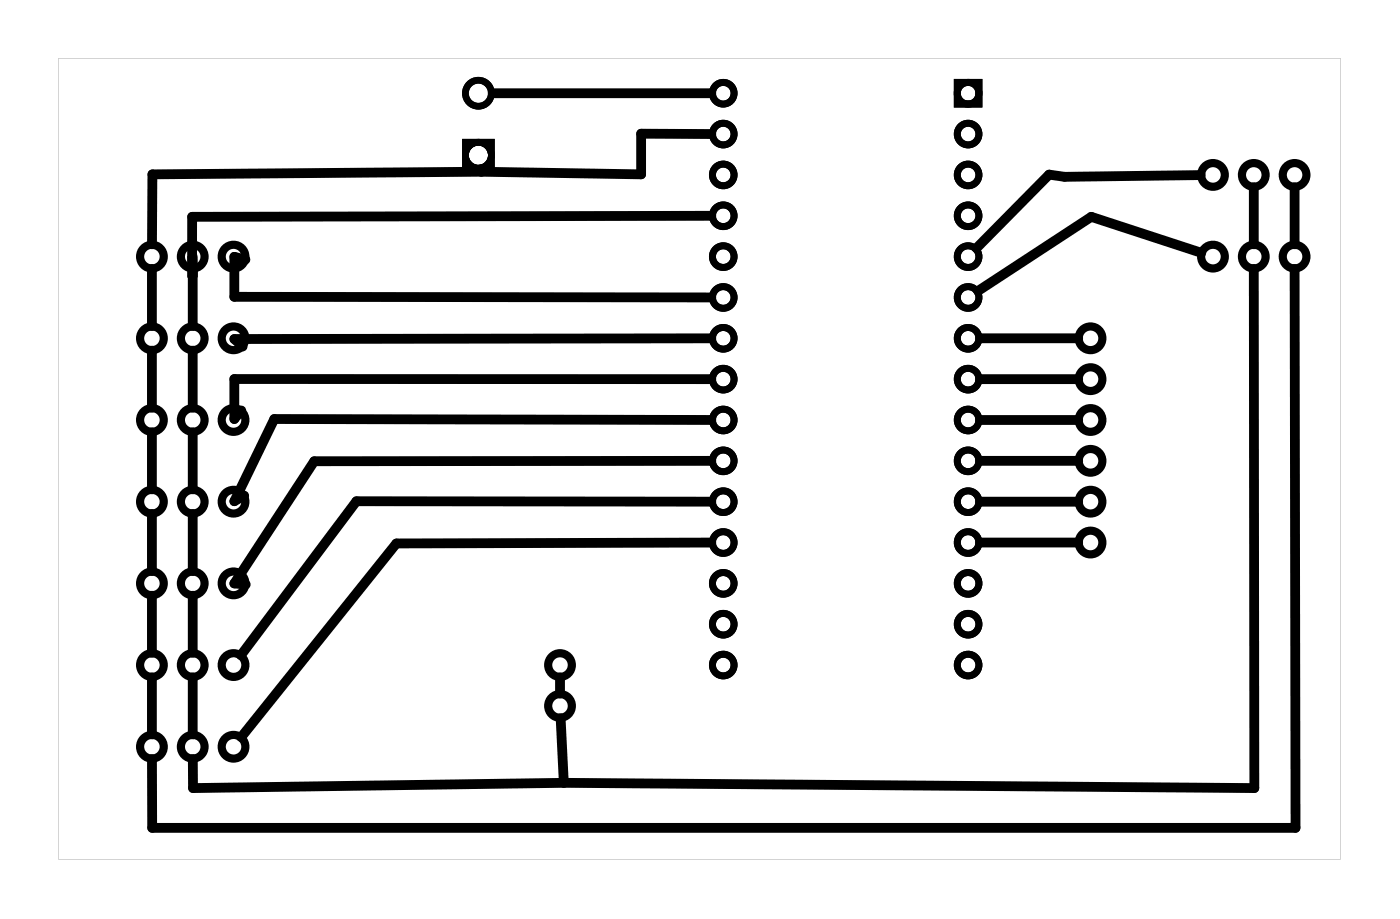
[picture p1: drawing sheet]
<svg xmlns="http://www.w3.org/2000/svg" width="87mm" height="57mm" viewBox="0 0 87 57" stroke-linecap="round" stroke-linejoin="round" font-family="sans-serif">
<g fill="#000">
<path d="M3.6 3.6h79.8v49.8h-79.8zM3.6 3.6v49.8h79.8v-49.8z"/>
<path d="M28.8 8.6h2v2.1h-2zM29.2 9.7a.6 .6 0 0 0 1.2 0 .6 .6 0 0 0-1.2 0z"/>
<path d="M28.8 8.6h2v2.1h-2zM29.2 9.7a.6 .6 0 0 0 1.2 0 .6 .6 0 0 0-1.2 0z"/>
</g>
<g fill="none" stroke="#000" stroke-width=".51">
<circle cx="9.5" cy="16" r=".74"/>
<circle cx="12" cy="16" r=".74"/>
<circle cx="14.5" cy="16" r=".74"/>
<circle cx="75.5" cy="16" r=".74"/>
<circle cx="75.5" cy="10.9" r=".74"/>
<circle cx="78" cy="10.9" r=".74"/>
<circle cx="78" cy="16" r=".74"/>
<circle cx="80.6" cy="16" r=".74"/>
<circle cx="80.6" cy="10.9" r=".74"/>
<circle cx="9.5" cy="26.1" r=".74"/>
<circle cx="9.5" cy="21" r=".74"/>
<circle cx="9.5" cy="36.3" r=".74"/>
<circle cx="9.5" cy="31.2" r=".74"/>
<circle cx="12" cy="36.3" r=".74"/>
<circle cx="12" cy="26.1" r=".74"/>
<circle cx="12" cy="31.2" r=".74"/>
<circle cx="12" cy="21" r=".74"/>
<circle cx="14.5" cy="26.1" r=".74"/>
<circle cx="14.5" cy="31.2" r=".74"/>
<circle cx="14.5" cy="21" r=".74"/>
<circle cx="14.5" cy="36.3" r=".74"/>
<circle cx="67.9" cy="23.6" r=".74"/>
<circle cx="67.9" cy="21" r=".74"/>
<circle cx="67.9" cy="28.7" r=".74"/>
<circle cx="67.9" cy="26.1" r=".74"/>
<circle cx="67.9" cy="31.2" r=".74"/>
<circle cx="67.9" cy="33.7" r=".74"/>
<circle cx="9.5" cy="41.4" r=".74"/>
<circle cx="9.5" cy="46.4" r=".74"/>
<circle cx="12" cy="41.4" r=".74"/>
<circle cx="12" cy="46.4" r=".74"/>
<circle cx="14.5" cy="46.4" r=".74"/>
<circle cx="14.5" cy="41.4" r=".74"/>
<circle cx="34.9" cy="43.9" r=".74"/>
<circle cx="34.9" cy="41.4" r=".74"/>
</g>
<g fill="none" stroke="#000" stroke-width=".43">
<path d="M59.6 5.1h1.3v1.4h-1.3z"/>
<circle cx="45" cy="10.9" r=".67"/>
<circle cx="45" cy="8.3" r=".67"/>
<circle cx="45" cy="16" r=".67"/>
<circle cx="45" cy="18.5" r=".67"/>
<circle cx="45" cy="13.4" r=".67"/>
<circle cx="45" cy="5.8" r=".67"/>
<circle cx="60.3" cy="8.3" r=".67"/>
<circle cx="60.3" cy="10.9" r=".67"/>
<circle cx="60.3" cy="16" r=".67"/>
<circle cx="60.3" cy="18.5" r=".67"/>
<circle cx="60.3" cy="13.4" r=".67"/>
<circle cx="60.3" cy="5.8" r=".67"/>
<circle cx="45" cy="21" r=".67"/>
<circle cx="45" cy="23.6" r=".67"/>
<circle cx="45" cy="26.1" r=".67"/>
<circle cx="45" cy="33.7" r=".67"/>
<circle cx="45" cy="28.7" r=".67"/>
<circle cx="45" cy="31.2" r=".67"/>
<circle cx="45" cy="36.3" r=".67"/>
<circle cx="45" cy="38.8" r=".67"/>
<circle cx="60.3" cy="21" r=".67"/>
<circle cx="60.3" cy="23.6" r=".67"/>
<circle cx="60.3" cy="33.7" r=".67"/>
<circle cx="60.3" cy="38.8" r=".67"/>
<circle cx="60.3" cy="28.7" r=".67"/>
<circle cx="60.3" cy="31.2" r=".67"/>
<circle cx="60.3" cy="26.1" r=".67"/>
<circle cx="60.3" cy="36.3" r=".67"/>
<circle cx="45" cy="41.4" r=".67"/>
<circle cx="60.3" cy="41.4" r=".67"/>
</g>
<g fill="none" stroke="#000" stroke-width=".42">
<circle cx="29.8" cy="9.7" r=".81"/>
<circle cx="29.8" cy="5.8" r=".81"/>
</g>
<g fill="none" stroke="#000" stroke-width=".61">
<path d="M9.5 16.7v3.6M12 16.7v3.6M15.3 16.1l-.7-.1v2.5h29.7M29.9 10.5l.1 .2M30 10.7l-20.5 .1v4.4M44.3 13.4l-32.3 .1v3.8v-1.3M44.3 8.3h-4.4v2.5l-9.9-.1M44.3 5.8h-13.6M74.7 10.9l-8.4 .1-1-.1-4.5 4.5M74.8 15.7l-6.9-2.2-7 4.6M78 11.6v3.6M78 16.7l.1 32.3-43-.3"/>
<path d="M80.6 11.6v3.6M80.6 16.7v34.8h-71.1v-4.3M9.5 21.8v3.6M9.5 26.9v3.5M9.5 32v3.5M9.5 37v3.6M12 21.8v3.6M12 26.9v3.5M12 32v3.5M12 37v3.6M44.3 23.6h-29.7v2.5l.4-.6M44.3 21l-29.7 .1 .5 .5"/>
<path d="M44.3 26.1h-27.2l-2.5 5.1 .6-.4M44.3 28.7h-24.7l-5 7.6h.7M44.3 31.2h-22.1l-7.2 9.5M44.3 33.7l-19.6 .1-9.7 12M61 21h6.1M61 31.2h6.1M61 33.7h6.1M67.1 23.6h-6.1M67.1 26.1h-6.1M67.1 28.7h-6.1M9.5 42.1v3.6M12 42.1v3.6"/>
<path d="M12 47.2v1.8l23.1-.3M34.9 42.1v1M34.9 44.7l.2 4"/>
</g>
</svg>
